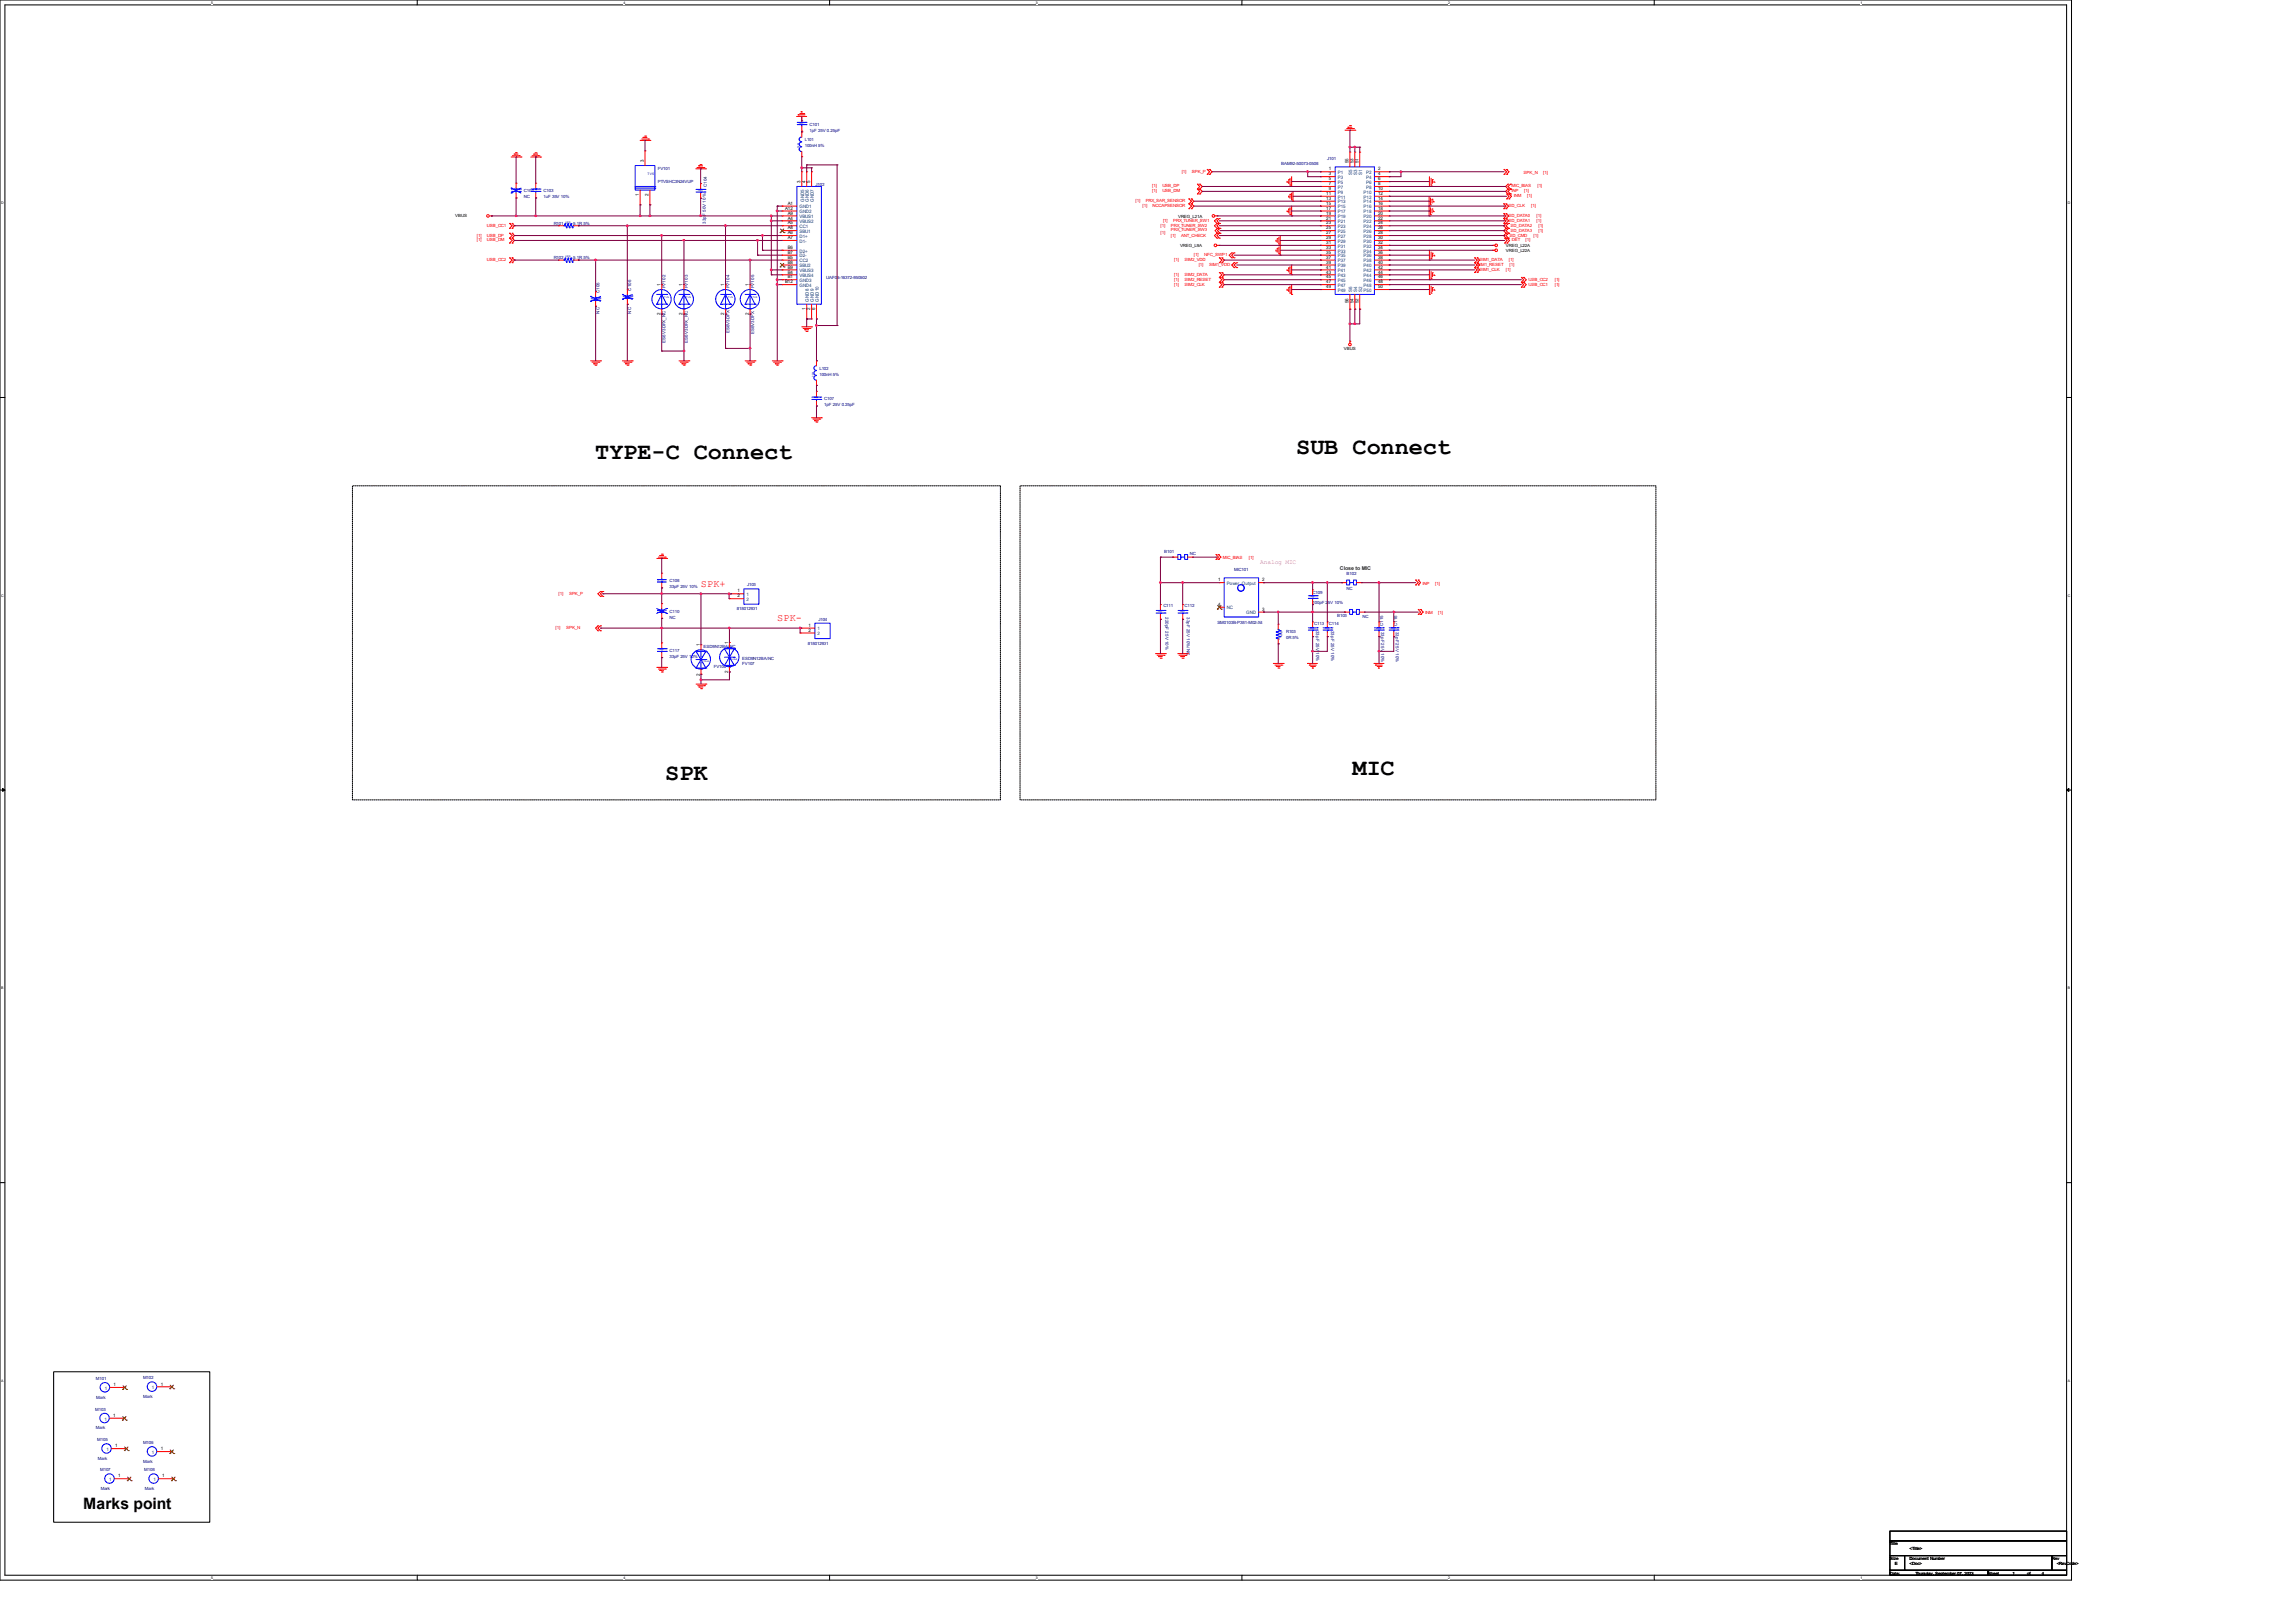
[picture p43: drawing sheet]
<svg xmlns="http://www.w3.org/2000/svg" width="297mm" height="210mm" viewBox="0 0 297 210" stroke-linecap="round" stroke-linejoin="round" font-family="sans-serif">
<defs><g id="words">
<g font-size="3">
<text x="77" y="59.4">TYPE-C Connect</text>
<text x="167.7" y="58.8">SUB Connect</text>
<text x="86.1" y="101">SPK</text>
<text x="175" y="100.3">MIC</text>
</g>
<text font-size="2" x="10.8" y="195.3">Marks point</text>
<g font-size="1.3" fill="#f00">
<text x="90.7" y="75.9">SPK+</text>
<text x="100.5" y="80.3">SPK-</text>
</g>
<text font-size=".8" fill="#f0f" x="163" y="73">Analog MIC</text>
<text font-size=".7" fill="#008000" x="173.3" y="73.7">Close to MIC</text>
<g font-size=".6" fill="#000080">
<text x="104.7" y="16.3">C101</text>
<text x="104.7" y="17">1pF 25V 0.25pF</text>
<text x="85.1" y="22">FV101</text>
<text x="85.1" y="23.7">PTVSHC3N24VUP</text>
<text x="104.1" y="18.3">L101</text>
<text x="104.1" y="19.1">100nH 5%</text>
<text x="165.7" y="21.4">BAM92-50073-0508</text>
<text x="171.7" y="20.7">J101</text>
<text x="67.8" y="24.9">C102</text>
<text x="67.8" y="25.7">NC</text>
<text x="70.3" y="24.9">C103</text>
<text x="70.3" y="25.7">1uF 35V 10%</text>
<text x="71.6" y="29.1">R101</text>
<text x="74.2" y="29.1">5.1R 5%</text>
<text x="91.3" y="29" transform="rotate(-90 91.3 29)">33pF 50V 10%</text>
<text x="91.4" y="24.2" transform="rotate(-90 91.4 24.2)">C104</text>
<text x="105.5" y="24">J102</text>
<text x="71.6" y="33.6">R102</text>
<text x="74.2" y="33.6">5.1R 5%</text>
<text x="77.6" y="40.6" transform="rotate(-90 77.6 40.6)">NC</text>
<text x="77.6" y="37.9" transform="rotate(-90 77.6 37.9)">C105</text>
<text x="81.7" y="40.6" transform="rotate(-90 81.7 40.6)">NC</text>
<text x="81.7" y="37.6" transform="rotate(-90 81.7 37.6)">C106</text>
<text x="86.1" y="37.3" transform="rotate(-90 86.1 37.3)">FV102</text>
<text x="89" y="37.3" transform="rotate(-90 89 37.3)">FV103</text>
<text x="94.4" y="37.3" transform="rotate(-90 94.4 37.3)">FV104</text>
<text x="97.5" y="37.3" transform="rotate(-90 97.5 37.3)">FV105</text>
<text x="106.9" y="36.1">UAF05-16372-950502</text>
<text x="86.1" y="44.3" transform="rotate(-90 86.1 44.3)">ES6V3DFX_NC</text>
<text x="89" y="44.3" transform="rotate(-90 89 44.3)">ES6V3DFX_NC</text>
<text x="94.4" y="43.1" transform="rotate(-90 94.4 43.1)">ES6V3DFX</text>
<text x="97.5" y="43.3" transform="rotate(-90 97.5 43.3)">ES6V3DFX</text>
<text x="106" y="47.9">L102</text>
<text x="106" y="48.6">100nH 5%</text>
<text x="106.6" y="51.8">C107</text>
<text x="106.6" y="52.6">1pF 25V 0.25pF</text>
<text x="150.6" y="71.5">B101</text>
<text x="153.9" y="71.8">NC</text>
<text x="86.6" y="75.4">C108</text>
<text x="86.6" y="76.1">33pF 25V 10%</text>
<text x="96.6" y="75.9">J103</text>
<text x="159.6" y="73.9">MIC101</text>
<text x="169.8" y="76.9">C109</text>
<text x="174.2" y="74.3">B102</text>
<text x="174.2" y="76.3">NC</text>
<text x="86.6" y="79.3">C110</text>
<text x="86.6" y="80.1">NC</text>
<text x="91" y="83.8">ESD9N12BA/NC</text>
<text x="95.3" y="79">818012931</text>
<text x="104.5" y="83.4">818012931</text>
<text x="105.9" y="80.3">J104</text>
<text x="150.5" y="78.5">C111</text>
<text x="150.8" y="79.8" transform="rotate(90 150.8 79.8)">220pF 25V 10%</text>
<text x="153.2" y="78.5">C112</text>
<text x="153.5" y="79.8" transform="rotate(90 153.5 79.8)">33pF 25V 10%/NC</text>
<text x="157.5" y="80.7">SM0103B-P381-M02-X4</text>
<text x="166.4" y="82">R103</text>
<text x="166.4" y="82.7">0R 5%</text>
<text x="169.8" y="78.2">100pF 25V 10%</text>
<text x="170" y="80.9">C113</text>
<text x="170.3" y="81.6" transform="rotate(90 170.3 81.6)">33pF 25V 10%</text>
<text x="171.9" y="80.9">C114</text>
<text x="172.2" y="81.6" transform="rotate(90 172.2 81.6)">33pF 25V 10%</text>
<text x="173" y="79.9">B103</text>
<text x="176.3" y="79.9">NC</text>
<text x="178.7" y="81.7" transform="rotate(90 178.7 81.7)">33pF 25V 10%</text>
<text x="178.9" y="81" transform="rotate(-90 178.9 81)">C115</text>
<text x="180.6" y="81.7" transform="rotate(90 180.6 81.7)">33pF 25V 10%</text>
<text x="180.7" y="81" transform="rotate(-90 180.7 81)">C116</text>
<text x="86.6" y="84.4">C117</text>
<text x="86.6" y="85.1">33pF 25V 10%</text>
<text x="92.3" y="86.4">FV106</text>
<text x="96" y="86.1">FV107</text>
<text x="96" y="85.3">ESD9N12BA/NC</text>
<text x="12.4" y="178.6">M101</text>
<text x="18.5" y="178.5">M102</text>
<text x="12.3" y="182.6">M103</text>
<text x="12.4" y="185">Mark</text>
<text x="12.4" y="181">Mark</text>
<text x="18.5" y="180.9">Mark</text>
<text x="12.6" y="186.5">M105</text>
<text x="12.7" y="188.9">Mark</text>
<text x="13" y="190.4">M107</text>
<text x="18.5" y="186.9">M106</text>
<text x="18.5" y="189.3">Mark</text>
<text x="18.7" y="190.4">M108</text>
<text x="13" y="192.8">Mark</text>
<text x="18.8" y="192.8">Mark</text>
</g>
<g font-size=".6">
<text x="83.3" y="21" transform="rotate(-90 83.3 21)">3</text>
<text x="103.5" y="23.7" transform="rotate(-90 103.5 23.7)">3</text>
<text x="104.2" y="23.7" transform="rotate(-90 104.2 23.7)">4</text>
<text x="104.8" y="23.7" transform="rotate(-90 104.8 23.7)">5</text>
<text x="171.9" y="22.1">1</text>
<text x="171.9" y="22.7">3</text>
<text x="171.9" y="23.3">5</text>
<text x="171.9" y="24">7</text>
<text x="174.5" y="21.1" transform="rotate(-90 174.5 21.1)">55</text>
<text x="175.1" y="21.1" transform="rotate(-90 175.1 21.1)">53</text>
<text x="175.7" y="21.1" transform="rotate(-90 175.7 21.1)">51</text>
<text x="178.3" y="22.1">2</text>
<text x="178.3" y="22.7">4</text>
<text x="178.3" y="23.3">6</text>
<text x="178.3" y="24">8</text>
<text x="58.9" y="28.1">VBUS</text>
<text x="82.6" y="25.4" transform="rotate(-90 82.6 25.4)">1</text>
<text x="83.9" y="25.4" transform="rotate(-90 83.9 25.4)">2</text>
<text x="101.6" y="27.1">A12</text>
<text x="101.9" y="29">A5</text>
<text x="101.9" y="26.5">A1</text>
<text x="101.9" y="29.7">A8</text>
<text x="101.9" y="27.8">A9</text>
<text x="101.9" y="28.4">A4</text>
<text x="152.4" y="28.2">VREG_L21A</text>
<text x="171.6" y="25.2">11</text>
<text x="171.6" y="25.9">13</text>
<text x="171.6" y="26.5">15</text>
<text x="171.6" y="27.1">17</text>
<text x="171.6" y="27.8">19</text>
<text x="171.6" y="28.4">21</text>
<text x="171.6" y="29">23</text>
<text x="171.6" y="29.7">25</text>
<text x="171.9" y="24.6">9</text>
<text x="178.3" y="24.6">10</text>
<text x="178.3" y="25.2">12</text>
<text x="178.3" y="25.9">14</text>
<text x="178.3" y="26.5">16</text>
<text x="178.3" y="27.1">18</text>
<text x="178.3" y="27.8">20</text>
<text x="178.3" y="28.4">22</text>
<text x="178.3" y="29">24</text>
<text x="178.3" y="29.7">26</text>
<text x="101.9" y="33.5">B5</text>
<text x="101.9" y="30.3">A6</text>
<text x="101.9" y="30.9">A7</text>
<text x="101.9" y="32.2">B6</text>
<text x="101.9" y="32.9">B7</text>
<text x="101.9" y="34.1">B8</text>
<text x="101.9" y="34.8">B9</text>
<text x="101.9" y="35.4">B4</text>
<text x="152.7" y="32">VREG_L9A</text>
<text x="171.6" y="30.3">27</text>
<text x="171.6" y="30.9">29</text>
<text x="171.6" y="31.6">31</text>
<text x="171.6" y="32.2">33</text>
<text x="171.6" y="32.9">35</text>
<text x="171.6" y="33.5">37</text>
<text x="171.6" y="34.1">39</text>
<text x="171.6" y="34.8">41</text>
<text x="171.6" y="35.4">43</text>
<text x="178.3" y="30.3">28</text>
<text x="178.3" y="30.9">30</text>
<text x="178.3" y="31.6">32</text>
<text x="178.3" y="32.2">34</text>
<text x="178.3" y="32.9">36</text>
<text x="178.3" y="33.5">38</text>
<text x="178.3" y="34.1">40</text>
<text x="178.3" y="34.8">42</text>
<text x="178.3" y="35.4">44</text>
<text x="194.8" y="32">VREG_L22A</text>
<text x="194.8" y="32.6">VREG_L22A</text>
<text x="85.4" y="40.8" transform="rotate(-90 85.4 40.8)">2</text>
<text x="85.4" y="37" transform="rotate(-90 85.4 37)">1</text>
<text x="88.3" y="40.8" transform="rotate(-90 88.3 40.8)">2</text>
<text x="88.3" y="37" transform="rotate(-90 88.3 37)">1</text>
<text x="93.7" y="40.8" transform="rotate(-90 93.7 40.8)">2</text>
<text x="93.7" y="37" transform="rotate(-90 93.7 37)">1</text>
<text x="96.9" y="40.8" transform="rotate(-90 96.9 40.8)">2</text>
<text x="96.9" y="37" transform="rotate(-90 96.9 37)">1</text>
<text x="101.6" y="36.7">B12</text>
<text x="101.9" y="36">B1</text>
<text x="104.2" y="40.2" transform="rotate(-90 104.2 40.2)">1</text>
<text x="104.8" y="40.2" transform="rotate(-90 104.8 40.2)">2</text>
<text x="105.5" y="40.2" transform="rotate(-90 105.5 40.2)">6</text>
<text x="171.6" y="36">45</text>
<text x="171.6" y="36.7">47</text>
<text x="171.6" y="37.3">49</text>
<text x="174.5" y="39.2" transform="rotate(-90 174.5 39.2)">56</text>
<text x="175.1" y="39.2" transform="rotate(-90 175.1 39.2)">54</text>
<text x="175.7" y="39.2" transform="rotate(-90 175.7 39.2)">52</text>
<text x="178.3" y="36">46</text>
<text x="178.3" y="36.7">48</text>
<text x="178.3" y="37.3">50</text>
<text x="173.9" y="45.3">VBUS</text>
<text x="95.4" y="76.7">1</text>
<text x="95.4" y="77.3">2</text>
<text x="157.6" y="75.2">1</text>
<text x="163.3" y="75.2">2</text>
<text x="90.5" y="83.6" transform="rotate(-90 90.5 83.6)">1</text>
<text x="94.2" y="83.3" transform="rotate(-90 94.2 83.3)">1</text>
<text x="104.6" y="81.1">1</text>
<text x="104.6" y="81.7">2</text>
<text x="157.6" y="78.4">4</text>
<text x="163.3" y="79">3</text>
<text x="90.5" y="87.4" transform="rotate(-90 90.5 87.4)">2</text>
<text x="94.2" y="87.1" transform="rotate(-90 94.2 87.1)">2</text>
<text x="14.7" y="179.4">1</text>
<text x="20.8" y="179.3">1</text>
<text x="14.6" y="183.3">1</text>
<text x="14.9" y="187.3">1</text>
<text x="15.3" y="191.2">1</text>
<text x="20.8" y="187.7">1</text>
<text x="21" y="191.2">1</text>
<text x="244.5" y="200">Title</text>
<text x="244.5" y="201.9">Size</text>
<text x="244.5" y="203.8">Date:</text>
<text x="245.1" y="202.5">E</text>
<text x="247" y="201.9">Document Number</text>
<text x="247" y="202.5">&lt;Doc&gt;</text>
<text x="247" y="200.6">&lt;Title&gt;</text>
<text x="247.8" y="203.8">Thursday, September 07, 2023</text>
<text x="257.2" y="203.8">Sheet</text>
<text x="260.3" y="203.8">1</text>
<text x="262.2" y="203.8">of</text>
<text x="264.2" y="203.8">4</text>
<text x="265.4" y="201.9">Rev</text>
<text x="266.1" y="202.5">&lt;RevCode&gt;</text>
</g>
<g font-size=".6" fill="#f00">
<text x="152.9" y="22.4">[1]</text>
<text x="154.2" y="22.4">SPK_P</text>
<text x="197.1" y="22.5">SPK_N</text>
<text x="199.6" y="22.5">[1]</text>
<text x="63" y="29.3">USB_CC1</text>
<text x="146.9" y="26.2">[1]</text>
<text x="147.8" y="26.8">[1]</text>
<text x="148.2" y="26.2">PRX_SAR_SENSOR</text>
<text x="149.1" y="24.3">[1]</text>
<text x="149.1" y="24.9">[1]</text>
<text x="149.1" y="26.8">NCCAPSENSOR</text>
<text x="150.1" y="29.3">[1]</text>
<text x="150.4" y="24.3">USB_DP</text>
<text x="150.4" y="24.9">USB_DM</text>
<text x="150.4" y="28.7">[1]</text>
<text x="151.5" y="29.3">PRX_TUNER_SW2</text>
<text x="151.5" y="29.9">PRX_TUNER_SW3</text>
<text x="151.8" y="28.7">PRX_TUNER_SW1</text>
<text x="195.2" y="26.8">SD_CLK</text>
<text x="195.2" y="28.1">SD_DATA0</text>
<text x="195.2" y="28.7">SD_DATA1</text>
<text x="195.4" y="29.3">SD_DATA2</text>
<text x="195.4" y="30">SD_DATA3</text>
<text x="195.5" y="24.3">MIC_BIAS</text>
<text x="195.5" y="24.9">INP</text>
<text x="195.8" y="25.5">INM</text>
<text x="197.2" y="24.9">[1]</text>
<text x="197.6" y="25.5">[1]</text>
<text x="198.1" y="26.8">[1]</text>
<text x="198.7" y="28.1">[1]</text>
<text x="198.7" y="28.7">[1]</text>
<text x="198.9" y="24.3">[1]</text>
<text x="199" y="29.3">[1]</text>
<text x="199" y="30">[1]</text>
<text x="61.7" y="30.6">[1]</text>
<text x="61.7" y="31.2">[1]</text>
<text x="63" y="30.6">USB_DP</text>
<text x="63" y="31.2">USB_DM</text>
<text x="63" y="33.8">USB_CC2</text>
<text x="150.1" y="30.2">[1]</text>
<text x="151.5" y="30.7">[1]</text>
<text x="151.9" y="33.8">[1]</text>
<text x="151.9" y="35.7">[1]</text>
<text x="152.8" y="30.7">ANT_CHECK</text>
<text x="153.2" y="33.8">SIM2_VDD</text>
<text x="153.2" y="35.7">SIM2_DATA</text>
<text x="154.4" y="33.1">[1]</text>
<text x="155.1" y="34.4">[1]</text>
<text x="155.8" y="33.1">NFC_SWP1</text>
<text x="156.4" y="34.4">SIM1_VDD</text>
<text x="191.1" y="34.4">SIM1_RESET</text>
<text x="191.4" y="33.8">SIM1_DATA</text>
<text x="191.4" y="35.1">SIM1_CLK</text>
<text x="194.8" y="35.1">[1]</text>
<text x="195.2" y="33.8">[1]</text>
<text x="195.3" y="34.4">[1]</text>
<text x="195.3" y="30.6">SD_CMD</text>
<text x="195.6" y="31.2">DET</text>
<text x="197.4" y="31.2">[1]</text>
<text x="198.4" y="30.6">[1]</text>
<text x="151.9" y="36.3">[1]</text>
<text x="151.9" y="37">[1]</text>
<text x="153.2" y="36.3">SIM2_RESET</text>
<text x="153.2" y="37">SIM2_CLK</text>
<text x="197.7" y="36.3">USB_CC2</text>
<text x="197.7" y="37">USB_CC1</text>
<text x="201.1" y="36.3">[1]</text>
<text x="201.1" y="37">[1]</text>
<text x="72.3" y="77">[1]</text>
<text x="73.6" y="77">SPK_P</text>
<text x="158.2" y="72.4">MIC_BIAS</text>
<text x="161.5" y="72.4">[1]</text>
<text x="184" y="75.7">INP</text>
<text x="185.7" y="75.7">[1]</text>
<text x="71.9" y="81.5">[1]</text>
<text x="73.2" y="81.5">SPK_N</text>
<text x="184.4" y="79.5">INM</text>
<text x="186" y="79.5">[1]</text>
</g>
<g font-size=".6" fill="#004080">
<text x="173.1" y="22.5">P1</text>
<text x="173.1" y="23.2">P3</text>
<text x="173.1" y="23.8">P5</text>
<text x="174.9" y="22.6" transform="rotate(-90 174.9 22.6)">S5</text>
<text x="175.6" y="22.6" transform="rotate(-90 175.6 22.6)">S3</text>
<text x="176.2" y="22.6" transform="rotate(-90 176.2 22.6)">S1</text>
<text x="176.7" y="22.5">P2</text>
<text x="176.7" y="23.2">P4</text>
<text x="176.7" y="23.8">P6</text>
<text x="103.4" y="29.5">CC1</text>
<text x="103.4" y="27">GND1</text>
<text x="103.4" y="27.6">GND2</text>
<text x="103.4" y="28.2">VBUS1</text>
<text x="103.4" y="28.9">VBUS2</text>
<text x="104" y="26.1" transform="rotate(-90 104 26.1)">GND5</text>
<text x="104.6" y="26.1" transform="rotate(-90 104.6 26.1)">GND6</text>
<text x="105.3" y="26.1" transform="rotate(-90 105.3 26.1)">GND7</text>
<text x="173.1" y="25.7">P11</text>
<text x="173.1" y="26.3">P13</text>
<text x="173.1" y="27">P15</text>
<text x="173.1" y="27.6">P17</text>
<text x="173.1" y="28.2">P19</text>
<text x="173.1" y="28.9">P21</text>
<text x="173.1" y="29.5">P23</text>
<text x="173.1" y="24.4">P7</text>
<text x="173.1" y="25.1">P9</text>
<text x="176.4" y="25.1">P10</text>
<text x="176.4" y="25.7">P12</text>
<text x="176.4" y="26.3">P14</text>
<text x="176.4" y="27">P16</text>
<text x="176.4" y="27.6">P18</text>
<text x="176.4" y="28.2">P20</text>
<text x="176.4" y="28.9">P22</text>
<text x="176.4" y="29.5">P24</text>
<text x="176.7" y="24.4">P8</text>
<text x="103.4" y="34">CC2</text>
<text x="103.4" y="30.8">D1+</text>
<text x="103.4" y="31.4">D1-</text>
<text x="103.4" y="32.7">D2+</text>
<text x="103.4" y="33.3">D2-</text>
<text x="103.4" y="30.1">SBU1</text>
<text x="103.4" y="34.6">SBU2</text>
<text x="103.4" y="35.2">VBUS3</text>
<text x="103.4" y="35.9">VBUS4</text>
<text x="173.1" y="30.1">P25</text>
<text x="173.1" y="30.8">P27</text>
<text x="173.1" y="31.4">P29</text>
<text x="173.1" y="32">P31</text>
<text x="173.1" y="32.7">P33</text>
<text x="173.1" y="33.3">P35</text>
<text x="173.1" y="34">P37</text>
<text x="173.1" y="34.6">P39</text>
<text x="173.1" y="35.2">P41</text>
<text x="173.1" y="35.9">P43</text>
<text x="176.4" y="30.1">P26</text>
<text x="176.4" y="30.8">P28</text>
<text x="176.4" y="31.4">P30</text>
<text x="176.4" y="32">P32</text>
<text x="176.4" y="32.7">P34</text>
<text x="176.4" y="33.3">P36</text>
<text x="176.4" y="34">P38</text>
<text x="176.4" y="34.6">P40</text>
<text x="176.4" y="35.2">P42</text>
<text x="176.4" y="35.9">P44</text>
<text x="103.4" y="36.5">GND3</text>
<text x="103.4" y="37.1">GND4</text>
<text x="104.6" y="39" transform="rotate(-90 104.6 39)">GND8</text>
<text x="105.3" y="39" transform="rotate(-90 105.3 39)">GND9</text>
<text x="105.9" y="39" transform="rotate(-90 105.9 39)">GND10</text>
<text x="173.1" y="36.5">P45</text>
<text x="173.1" y="37.1">P47</text>
<text x="173.1" y="37.8">P49</text>
<text x="174.9" y="37.8" transform="rotate(-90 174.9 37.8)">S6</text>
<text x="175.6" y="37.8" transform="rotate(-90 175.6 37.8)">S4</text>
<text x="176.2" y="37.8" transform="rotate(-90 176.2 37.8)">S2</text>
<text x="176.4" y="36.5">P46</text>
<text x="176.4" y="37.1">P48</text>
<text x="176.4" y="37.8">P50</text>
<text x="96.6" y="77.1">1</text>
<text x="96.6" y="77.8">2</text>
<text x="158.7" y="75.7">Power Output</text>
<text x="105.7" y="81.6">1</text>
<text x="105.7" y="82.2">2</text>
<text x="158.7" y="78.9">NC</text>
<text x="161.2" y="79.5">GND</text>
<text x="13.5" y="179.8">1</text>
<text x="19.6" y="179.7">1</text>
<text x="13.5" y="183.8">1</text>
<text x="13.8" y="187.7">1</text>
<text x="14.1" y="191.6">1</text>
<text x="19.6" y="188.1">1</text>
<text x="19.9" y="191.6">1</text>
</g>
<g font-size=".5">
<text x="27.3" y=".5">5</text>
<text x="80.6" y=".5">4</text>
<text x="134" y=".5">3</text>
<text x="187.3" y=".5">2</text>
<text x="240.7" y=".5">1</text>
<text x=".2" y="26.4">D</text>
<text x="267.5" y="26.4">D</text>
<text x=".2" y="77.2">C</text>
<text x="267.5" y="77.2">C</text>
<text x=".2" y="128">B</text>
<text x="267.5" y="128">B</text>
<text x=".2" y="178.8">A</text>
<text x="267.5" y="178.8">A</text>
<text x="27.3" y="204.3">5</text>
<text x="80.6" y="204.3">4</text>
<text x="134" y="204.3">3</text>
<text x="187.3" y="204.3">2</text>
<text x="240.7" y="204.3">1</text>
</g>
<text font-size=".4" fill="#00f" x="83.8" y="22.6">TVS</text>
<g font-size=".3" fill="#00f">
<text x="103.4" y="16">0201</text>
<text x="103.4" y="19.1" transform="rotate(-90 103.4 19.1)">0201</text>
<text x="66.4" y="24.6">0201</text>
<text x="68.9" y="24.6">0402</text>
<text x="73.2" y="28.8">0402</text>
<text x="90.3" y="24.7">0201</text>
<text x="73.2" y="33.3">0402</text>
<text x="77.6" y="38.7" transform="rotate(-180 77.6 38.7)">0201</text>
<text x="81.7" y="38.4" transform="rotate(-180 81.7 38.4)">0201</text>
<text x="85.9" y="38.6">TVS</text>
<text x="88.8" y="38.6">TVS</text>
<text x="94.2" y="38.6">TVS</text>
<text x="97.4" y="38.6">TVS</text>
<text x="105.3" y="51.6">0201</text>
<text x="105.3" y="48.7" transform="rotate(-90 105.3 48.7)">0201</text>
<text x="85.9" y="75.1" transform="rotate(-180 85.9 75.1)">0201</text>
<text x="169.5" y="77.3">0201</text>
<text x="85.9" y="79.1" transform="rotate(-180 85.9 79.1)">0201</text>
<text x="149.8" y="79.2">0201</text>
<text x="152.7" y="79.2">0201</text>
<text x="165.7" y="81.7" transform="rotate(90 165.7 81.7)">0201</text>
<text x="169.5" y="81.4">0201</text>
<text x="171.4" y="81.4">0201</text>
<text x="178.1" y="81.4">0201</text>
<text x="180" y="81.4">0201</text>
<text x="85.3" y="84.2">0201</text>
<text x="90.8" y="85.7">TVS-B</text>
<text x="94.5" y="85.3">TVS-B</text>
</g>
</g></defs>
<path d="M0 0h268v204.5h-268zM.6 .6h266.7v203.2h-266.7z" fill="none" stroke="#000" stroke-width=".13"/>
<g fill="#fff">
<path d="M27.3 .1h.2v.5h-.2z"/>
<path d="M27.3 203.9h.2v.5h-.2z"/>
</g>
<path d="M54 0v.6M54 203.8v.7" fill="none" stroke="#000" stroke-width=".13"/>
<g fill="#fff">
<path d="M80.6 .1h.3v.5h-.3z"/>
<path d="M80.6 203.9h.3v.5h-.3z"/>
</g>
<path d="M107.3 0v.6M107.3 203.8v.7" fill="none" stroke="#000" stroke-width=".13"/>
<g fill="#fff">
<path d="M134 .1h.2v.5h-.2z"/>
<path d="M134 203.9h.2v.5h-.2z"/>
</g>
<path d="M160.7 0v.6M160.7 203.8v.7" fill="none" stroke="#000" stroke-width=".13"/>
<g fill="#fff">
<path d="M187.3 .1h.2v.5h-.2z"/>
<path d="M187.3 203.9h.2v.5h-.2z"/>
</g>
<path d="M214 0v.6M214 203.8v.7" fill="none" stroke="#000" stroke-width=".13"/>
<g fill="#fff">
<path d="M240.7 .1h.2v.5h-.2z"/>
<path d="M240.7 203.9h.2v.5h-.2z"/>
<path d="M.2 26h.3v.5h-.3z"/>
<path d="M267.5 26h.3v.5h-.3z"/>
<path d="M.2 76.8h.3v.5h-.3z"/>
<path d="M267.5 76.8h.3v.5h-.3z"/>
</g>
<path d="M0 51.4h.6M267.3 51.4h.7" fill="none" stroke="#000" stroke-width=".13"/>
<g fill="#fff">
<path d="M.2 127.6h.2v.5h-.2z"/>
<path d="M267.5 127.6h.3v.5h-.3z"/>
</g>
<path d="M0 102.2h.6M267.3 102.2h.7" fill="none" stroke="#000" stroke-width=".13"/>
<path d="M.3 102l.3 .2-.3 .2zM267.3 102.2l.3-.2v.4z" fill="#000" stroke="#000" stroke-width=".13"/>
<g fill="#fff">
<path d="M.2 178.4h.3v.5h-.3z"/>
<path d="M267.5 178.4h.3v.5h-.3z"/>
</g>
<path d="M45.6 62.9h83.8v40.6h-83.8zM132 62.9h82.2v40.6h-82.2zM0 153h.6M267.3 153h.7M6.9 177.5h20.2v19.5h-20.2zM244.5 198.1h22.8v1.3h-22.8zM244.5 199.4h22.8v1.9h-22.8zM244.5 201.3h1.9v1.9h-1.9zM244.5 203.2h12.7v.6h-12.7zM246.4 201.3h19v1.9h-19zM257.2 203.2h10.1v.6h-10.1zM265.4 201.3h1.9v1.9h-1.9z" fill="none" stroke="#000" stroke-width=".13"/>
<g fill="none" stroke="#f00" stroke-width=".13">
<path d="M66.5 19.9h.1M66.5 19.9h.5M66.7 19.8h.1M66.8 19.8h.1M69 19.9h.1M69 19.9h.6M69.2 19.8h.1M69.3 19.8h.1M82.8 18.2h1.3M83 18h.9M83.2 17.8h.1M83.2 17.8h.5"/>
<path d="M83.4 17.6h.1M83.4 19.5h.1M83.4 19.5v1.9M83.5 17.6h.1M83.9 18h.1M84.1 18.2h.1M103.1 15.1h.1M103.1 15.1h1.3M103.3 14.9h.1M103.3 14.9h.8M103.5 14.7h.5M103.6 14.5h.1"/>
<path d="M103.6 14.5h.2M103.7 17.1h.1M103.7 15.1h.1M103.7 17h.1M103.7 15.1v.6M103.7 16.3v.7M103.7 17.1v.6M103.7 19.6v.7M104 14.7h.1M174 16.8h1.3M174.2 16.6h.9M174.4 16.5h.1"/>
<path d="M174.4 16.5h.5M174.6 16.3h.1M174.6 19.7h.1M174.6 19.7v1.9M174.7 16.3h.1M175.1 16.6h.1M175.3 16.8h.1M175.3 19.7h.1M175.3 19.7v1.9M175.9 19.7h.1M175.9 19.7v1.9M63.3 27.9h.3"/>
<path d="M63.6 27.9h.1M65.9 28.9h.1M65.9 29.5h.1M65.9 30.2h.1M65.9 30.8h.1M65.9 31.5h.1M65.9 33.4h.1M65.9 34h.1M65.9 28.9l.4 .3-.4 .3M65.9 30.2l.4 .3-.4 .3M65.9 30.8l.4 .3-.4 .4M65.9 33.4l.4 .3-.4 .3"/>
<path d="M66.1 20.3h1.3M66.3 29.5h.1M66.3 28.9h.1M66.3 30.8h.1M66.3 30.2h.1M66.3 31.5h.1M66.3 34h.1M66.3 33.4h.1M66.3 28.9l.2 .3-.2 .3M66.3 30.2l.2 .3-.2 .3M66.3 30.8l.2 .3-.2 .4M66.3 33.4l.2 .3-.2 .3"/>
<path d="M66.3 20.2h.9M66.8 23.7h.1M66.8 25.6h.1M66.8 23.7v.6M66.8 25v.6M67.2 20.2h.1M67.4 20.3h.1M68.7 20.3h1.2M68.8 20.2h.9M69.3 23.7h.1M69.3 25.6h.1M69.3 23.7v.6"/>
<path d="M69.3 25v.6M69.7 20.2h.1M69.9 20.3h.1M72.3 29.2h.1M72.3 33.7h.1M72.3 29.2h.6M72.3 33.7h.6M74.2 29.2h.6M74.2 33.7h.6M74.8 29.2h.1M74.8 33.7h.1M77 39.6h.1"/>
<path d="M77 37.7h.1M77 37.7v.7M77 39v.6M81.2 39.4h.1M81.2 37.5h.1M81.2 37.5v.6M81.2 38.7v.7M82.8 26.5h.1M82.8 24.6v1.9M84.1 26.5h.1M84.1 24.6v1.9M85.6 36.8h.1"/>
<path d="M85.6 36.8v.7M88.5 36.8h.1M88.5 36.8v.7M90 21.8h1.3M90.2 21.7h.9M90.4 21.5h.1M90.4 21.5h.5M90.6 21.3h.1M90.6 23.7h.1M90.6 25.7h.1M90.6 23.7v.7M90.6 25v.7"/>
<path d="M90.7 21.3h.1M91.1 21.7h.1M91.3 21.8h.1M93.9 36.8h.1M93.9 36.8v.7M97 36.8h.1M97 36.8v.7M101.2 29.2h.1M101.2 33.7h.1M101.2 30.5h.1M101.2 31.1h.1M101.2 32.4h.1"/>
<path d="M101.2 33h.1M101.2 26.7h.1M101.2 27.3h.1M101.2 36.2h.1M101.2 36.8h.1M101.2 29.8h.1M101.2 34.3h.1M101.2 27.9h.1M101.2 28.6h.1M101.2 34.9h.1M101.2 35.6h.1M101.2 27.9h1.9"/>
<path d="M101.2 32.4h1.9M101.2 29.2h1.9M101.2 33.7h1.9M101.2 30.5h1.9M101.2 31.1h1.9M101.2 33h1.9M101.2 26.7h1.9M101.2 27.3h1.9M101.2 36.2h1.9M101.2 36.8h1.9M101.2 29.8h1.9M101.2 34.3h1.9"/>
<path d="M101.2 28.6h1.9M101.2 34.9h1.9M101.2 35.6h1.9M103.7 20.3h.1M103.7 22.2h.1M103.7 22.2v1.9M104.4 22.2h.1M104.4 22.2v1.9M104.4 39.4v1.9M105 22.2h.1M105 22.2v1.9M105 39.4v1.9"/>
<path d="M105.6 39.4v1.9M153.8 26.4h.1M153.8 25.7h.1M153.8 27h.1M153.8 25.7l.3 .3-.3 .4M153.8 26.4l.3 .3-.3 .3M154.1 25.7h.1M154.1 26.4h.1M154.1 27h.1M154.1 25.7l.3 .3-.3 .4M154.1 26.4l.3 .3-.3 .3M154.9 24.5h.1"/>
<path d="M154.9 23.8h.1M154.9 25.1h.1M154.9 23.8l.3 .3-.3 .4M154.9 24.5l.3 .3-.3 .3M155.2 23.8h.1M155.2 24.5h.1M155.2 25.1h.1M155.2 23.8l.3 .3-.3 .4M155.2 24.5l.3 .3-.3 .3M156.2 22.6h.1M156.2 21.9h.1M156.2 21.9l.3 .3-.3 .4"/>
<path d="M156.5 21.9h.1M156.5 22.6h.1M156.5 21.9l.3 .3-.3 .4M157.2 27.9h.2M157.4 27.9h.1M157.4 28.3h.1M157.4 28.9h.1M157.4 29.5h.1M157.4 30.2h.1M157.4 30.8h.1M157.4 31.7h.3M157.4 28.3l-.3 .3 .3 .3"/>
<path d="M157.4 28.9l-.3 .3 .3 .3M157.4 30.2l-.3 .3 .3 .3M157.5 29.5h.1M157.5 30.2h.1M157.5 29.5l-.3 .3 .3 .4M157.7 31.7h.1M157.7 28.3h.1M157.7 28.9h.1M157.7 29.5h.1M157.7 34h.1M157.7 33.4h.1M157.7 35.9h.1"/>
<path d="M157.7 35.3h.1M157.7 36.5h.1M157.7 37.2h.1M157.7 30.2h.1M157.7 30.8h.1M157.7 28.3l-.3 .3 .3 .3M157.7 28.9l-.3 .3 .3 .3M157.7 33.4l.4 .3-.4 .3M157.7 35.3l.4 .3-.4 .3M157.7 35.9l.4 .3-.4 .3M157.7 36.5l.4 .3-.4 .4M157.7 30.2l-.3 .3 .3 .3"/>
<path d="M157.8 29.5h.1M157.8 30.2h.1M157.8 29.5l-.3 .3 .3 .4M158.1 33.4h.1M158.1 34h.1M158.1 35.3h.1M158.1 35.9h.1M158.1 36.5h.1M158.1 37.2h.1M158.1 33.4l.3 .3-.3 .3M158.1 35.3l.3 .3-.3 .3M158.1 35.9l.3 .3-.3 .3"/>
<path d="M158.1 36.5l.3 .3-.3 .4M159.3 32.7h.1M159.3 33.4h.1M159.3 32.7l-.3 .3 .3 .4M159.6 32.7h.1M159.6 33.4h.1M159.6 34h.1M159.6 34.6h.1M159.6 32.7l-.3 .3 .3 .4M159.6 34l-.3 .3 .3 .3M160 34h.1M160 34.6h.1"/>
<path d="M160 34l-.4 .3 .4 .3M165.1 31.2h.1M165.1 32.5h.1M165.1 31.1v.1M165.1 32.3v.2M165.2 30.9h.1M165.2 32.1h.1M165.2 30.9v.5M165.2 32.1v.5M165.4 31.6h.1M165.4 32.9h.1M165.4 30.7v.9"/>
<path d="M165.4 32v.9M165.6 31.7h.1M165.6 33h.1M165.6 30.5v2.5M166.5 23.6h.1M166.5 27.4h.1M166.5 35h.1M166.5 37.5h.1M166.5 23.5v.1M166.5 27.3v.1M166.5 34.9v.1M166.5 37.4v.1"/>
<path d="M166.7 23.2h.1M166.7 25.5h.1M166.7 27.1h.1M166.7 34.7h.1M166.7 37.2h.1M166.7 23.2v.5M166.7 25.4v.1M166.7 27.1v.5M166.7 34.7v.5M166.7 37.2v.5M166.9 24h.1M166.9 25.1h.1"/>
<path d="M166.9 27.8h.1M166.9 35.4h.1M166.9 37.9h.1M166.9 23.1v.9M166.9 25.1v.6M166.9 26.9v.9M166.9 34.5v.9M166.9 37v.9M167.1 24.1h.1M167.1 25.9h.1M167.1 27.9h.1M167.1 35.6h.1"/>
<path d="M167.1 38.1h.1M167.1 22.9v1.2M167.1 25v.9M167.1 26.7v1.2M167.1 34.3v1.3M167.1 36.8v1.3M167.3 26h.1M167.3 24.8v1.2M170.8 22.2h.1M170.8 25.4h.1M170.8 26h.1M170.8 26.7h.1"/>
<path d="M170.8 27.3h.1M170.8 27.9h.1M170.8 28.6h.1M170.8 29.2h.1M170.8 29.8h.1M170.8 30.5h.1M170.8 31.1h.1M170.8 22.9h.1M170.8 31.7h.1M170.8 32.4h.1M170.8 33h.1M170.8 33.7h.1"/>
<path d="M170.8 34.3h.1M170.8 34.9h.1M170.8 35.6h.1M170.8 36.2h.1M170.8 36.8h.1M170.8 37.5h.1M170.8 23.5h.1M170.8 24.1h.1M170.8 24.8h.1M170.8 27.9h1.9M170.8 31.7h1.9M170.8 32.4h1.9"/>
<path d="M170.8 29.2h1.9M170.8 33.7h1.9M170.8 30.5h1.9M170.8 31.1h1.9M170.8 33h1.9M170.8 26.7h1.9M170.8 27.3h1.9M170.8 36.2h1.9M170.8 36.8h1.9M170.8 29.8h1.9M170.8 34.3h1.9M170.8 28.6h1.9"/>
<path d="M170.8 34.9h1.9M170.8 35.6h1.9M170.8 22.2h1.9M170.8 24.8h1.9M170.8 25.4h1.9M170.8 26h1.9M170.8 22.9h1.9M170.8 37.5h1.9M170.8 23.5h1.9M170.8 24.1h1.9M174.6 38.1v1.9M175.3 38.1v1.9"/>
<path d="M175.9 38.1v1.9M177.8 27.9h1.9M177.8 31.7h1.9M177.8 32.4h1.9M177.8 29.2h1.9M177.8 33.7h1.9M177.8 30.5h1.9M177.8 31.1h1.9M177.8 33h1.9M177.8 26.7h1.9M177.8 27.3h1.9M177.8 36.2h1.9"/>
<path d="M177.8 36.8h1.9M177.8 29.8h1.9M177.8 34.3h1.9M177.8 28.6h1.9M177.8 34.9h1.9M177.8 35.6h1.9M177.8 22.2h1.9M177.8 24.8h1.9M177.8 25.4h1.9M177.8 26h1.9M177.8 22.9h1.9M177.8 37.5h1.9"/>
<path d="M177.8 23.5h1.9M177.8 24.1h1.9M179.7 24.8h.1M179.7 25.4h.1M179.7 26h.1M179.7 26.7h.1M179.7 27.3h.1M179.7 22.2h.1M179.7 27.9h.1M179.7 28.6h.1M179.7 29.2h.1M179.7 29.8h.1"/>
<path d="M179.7 30.5h.1M179.7 31.1h.1M179.7 31.7h.1M179.7 32.4h.1M179.7 33h.1M179.7 33.7h.1M179.7 22.9h.1M179.7 34.3h.1M179.7 34.9h.1M179.7 35.6h.1M179.7 36.2h.1M179.7 36.8h.1"/>
<path d="M179.7 37.5h.1M179.7 23.5h.1M179.7 24.1h.1M184.9 26.7h.1M184.9 27.9h.1M184.9 25.4v2.5M184.9 24.1h.1M184.9 33.7h.1M184.9 36.2h.1M184.9 38.1h.1M184.9 22.9v1.2M184.9 32.4v1.3"/>
<path d="M184.9 34.9v1.3M184.9 36.8v1.3M185 26.5h.1M185 27.8h.1M185 25.6v.9M185 26.9v.9M185.1 24h.1M185.1 33.5h.1M185.1 36h.1M185.1 37.9h.1M185.1 23.1v.9M185.1 32.6v.9"/>
<path d="M185.1 35.1v.9M185.1 37v.9M185.3 25.8h.1M185.3 27.1h.1M185.3 25.8v.5M185.3 27.1v.5M185.3 23.2h.1M185.3 32.8h.1M185.3 35.3h.1M185.3 37.2h.1M185.3 23.2v.5M185.3 32.8v.5"/>
<path d="M185.3 35.3v.5M185.3 37.2v.5M185.4 26.1h.1M185.4 27.4h.1M185.4 26v.1M185.4 27.3v.1M185.5 23.6h.1M185.5 33.1h.1M185.5 35.6h.1M185.5 37.5h.1M185.5 23.5v.1M185.5 33v.1"/>
<path d="M185.5 35.5v.1M185.5 37.4v.1M190.8 33.4h.1M190.8 34h.1M190.8 34.6h.1M190.8 35.3h.1M190.8 33.4l.3 .3-.3 .3M190.8 34l.3 .3-.3 .3M190.8 34.6l.3 .3-.3 .4M191.1 33.4h.1M191.1 34h.1M191.1 34.6h.1"/>
<path d="M191.1 35.3h.1M191.1 33.4l.3 .3-.3 .3M191.1 34l.3 .3-.3 .3M191.1 34.6l.3 .3-.3 .4M193.1 31.7h.1M193.1 32.4h.1M193.1 31.7h.3M193.1 32.4h.3M194.5 27h.1M194.5 26.4h.1M194.5 28.3h.1M194.5 27.6h.1"/>
<path d="M194.5 28.9h.1M194.5 26.4l.3 .3-.3 .3M194.5 27.6l.3 .3-.3 .4M194.5 28.3l.3 .3-.3 .3M194.6 22.6h.1M194.6 21.9h.1M194.6 21.9l.3 .3-.3 .4M194.6 31.5h.1M194.6 30.8h.1M194.6 30.8l.3 .3-.3 .4M194.8 27h.1M194.8 26.4h.1"/>
<path d="M194.8 28.3h.1M194.8 27.6h.1M194.8 28.9h.1M194.8 29.5h.1M194.8 30.2h.1M194.8 30.8h.1M194.8 26.4l.4 .3-.4 .3M194.8 27.6l.4 .3-.4 .4M194.8 28.3l.4 .3-.7 .6 .3 .3M194.8 29.5l-.3 .3 .3 .4M194.8 30.2l-.3 .3 .3 .3M194.9 22.6h.1"/>
<path d="M194.9 21.9h.1M194.9 25.1h.1M194.9 25.7h.1M194.9 21.9l.3 .3-.3 .4M194.9 25.1l.3 .3-.3 .3M194.9 31.5h.1M194.9 30.8h.1M194.9 30.8l.4 .3-.4 .4M195.1 23.8h.1M195.1 24.5h.1M195.1 25.1h.1M195.1 23.8l-.3 .3 .3 .4"/>
<path d="M195.1 24.5l-.3 .3 .3 .3M195.2 29.5h.1M195.2 28.9h.1M195.2 30.2h.1M195.2 30.8h.1M195.2 28.9l-.4 .3 .4 .3M195.2 29.5l-.4 .3 .4 .4M195.2 30.2l-.4 .3 .4 .3M195.2 25.1h.1M195.2 25.7h.1M195.2 25.1l.3 .3-.3 .3M195.4 24.5h.1"/>
<path d="M195.4 23.8h.1M195.4 25.1h.1M195.4 23.8l-.3 .3 .3 .4M195.4 24.5l-.3 .3 .3 .3M196.8 36.5h.1M196.8 35.9h.1M196.8 37.2h.1M196.8 35.9l.3 .3-.3 .3M196.8 36.5l.3 .3-.3 .4M197.1 36.5h.1M197.1 35.9h.1M197.1 37.2h.1"/>
<path d="M197.1 35.9l.3 .3-.3 .3M197.1 36.5l.3 .3-.3 .4M76.4 46.7h1.3M76.6 46.9h.9M76.8 47.1h.1M76.8 47.1h.5M77 47.2h.1M77.1 47.2h.1M77.5 46.9h.1M77.7 46.7h.1M80.5 46.7h1.3M80.7 46.9h.9"/>
<path d="M80.9 47.1h.1M80.9 47.1h.5M81.1 47.2h.1M81.2 47.2h.1M81.6 46.9h.1M81.8 46.7h.1M85.6 40.6h.1M85.6 40v.6M87.8 46.7h1.3M88 46.9h.9M88.2 47.1h.1M88.2 47.1h.5"/>
<path d="M88.4 47.2h.1M88.5 40.6h.1M88.5 40v.6M88.5 47.2h.1M88.9 46.9h.1M89.1 46.7h.1M93.9 40.6h.1M93.9 40v.6M96.4 46.7h1.3M96.6 46.9h.9M96.8 47.1h.1M96.8 47.1h.5"/>
<path d="M97 47.2h.1M97 40.6h.1M97 40v.6M97.1 47.2h.1M97.5 46.9h.1M97.7 46.7h.1M99.9 46.7h1.3M100.1 46.9h.9M100.3 47.1h.1M100.3 47.1h.5M100.5 47.2h.1M100.6 47.2h.1"/>
<path d="M101 46.9h.1M101.2 46.7h.1M103.7 42.3h1.3M103.9 42.5h.9M104.1 42.7h.1M104.1 42.7h.5M104.3 42.9h.1M104.4 41.3h.1M104.4 42.9h.1M104.8 42.5h.1M105 42.3h.1M105 41.3h.1"/>
<path d="M105 54.1h1.3M105.2 54.2h.8M105.4 54.4h.1M105.4 54.4h.5M105.5 54.6h.2M105.6 41.3h.1M105.6 50.6h.1M105.6 52.5h.1M105.6 49.9h.1M105.6 46.7h.1M105.6 46.7v.6M105.6 49.2v.7"/>
<path d="M105.6 50.6v.7M105.6 51.9v.6M105.7 54.6h.1M106 54.2h.1M106.3 54.1h.1M174.6 44.2h.1M174.6 40h.1M174.6 44.2v.2M175.3 40h.1M175.9 40h.1M77.7 76.5h.1M77.7 77.2h.1"/>
<path d="M77.7 76.5l-.4 .3 .4 .4M78 76.5h.1M78 77.2h.1M78 76.5l-.3 .3 .3 .4M85 72.3h1.2M85.2 72.1h.9M85.3 71.9h.1M85.3 71.9h.6M85.6 71.7h.1M85.6 78.1h.1M85.6 76.1h.1M85.6 74.2h.1"/>
<path d="M85.6 74.2v.6M85.6 75.4v.7M85.6 78.1v.6M85.6 79.4v.6M85.7 71.7h.1M86.1 72.1h.1M86.2 72.3h.1M94.3 76.8h.1M94.3 77.5h.1M94.3 76.8h1.9M94.3 77.5h1.9M150.1 78.2h.1"/>
<path d="M150.1 78.2v.7M150.1 79.5v.6M151.7 72.1h.1M151.7 72.1h.7M153 78.2h.1M153 78.2v.7M153 79.5v.6M153.6 72.1h.7M154.3 72.1h.1M157.3 71.8h.1M157.3 72.4h.1M157.3 71.8l.3 .3-.3 .3"/>
<path d="M157.6 71.8h.1M157.6 72.4h.1M157.6 71.8l.3 .3-.3 .3M157.7 75.4h.1M157.7 78.6h.1M157.7 75.4h.7M157.7 78.6h.7M162.8 79.2h.6M162.8 75.4h.6M163.4 75.4h.1M163.4 79.2h.1M169.8 76.3h.1"/>
<path d="M169.8 78.2h.1M169.8 76.3v.7M169.8 77.6v.6M173.6 75.4h.1M173.6 75.4h.6M173.9 79.2h.1M173.9 79.2h.7M175.5 75.4h.6M175.9 79.2h.6M176.1 75.4h.1M176.5 79.2h.1M183.1 75.1h.1"/>
<path d="M183.1 75.7h.1M183.1 75.1l.4 .3-.4 .3M183.5 75.1h.1M183.5 75.7h.1M183.5 78.9h.1M183.5 79.5h.1M183.5 75.1l.3 .3-.3 .3M183.5 78.9l.3 .3-.3 .3M183.8 78.9h.1M183.8 79.5h.1M183.8 78.9l.3 .3-.3 .3M77.3 81h.1"/>
<path d="M77.3 81.6h.1M77.3 81l-.3 .3 .3 .3M77.7 81h.1M77.7 81.6h.1M77.7 81l-.4 .3 .4 .3M85 86.4h1.2M85.2 86.6h.9M85.3 86.7h.1M85.3 86.7h.6M85.6 87h.1M85.6 83.2h.1M85.6 85.1h.1"/>
<path d="M85.6 80h.1M85.6 83.2v.6M85.6 84.5v.6M85.7 87h.1M86.1 86.6h.1M86.2 86.4h.1M90 88.5h1.3M90.3 88.7h.8M90.4 88.9h.1M90.4 88.9h.5M90.6 89.1h.2M90.7 83.4h.1"/>
<path d="M90.7 87.2h.1M90.7 83.4v.7M90.7 86.6v.6M90.8 89.1h.1M91.1 88.7h.1M91.3 88.5h.1M94.4 83.1h.1M94.4 87h.1M94.4 83.1v.7M94.4 86.3v.7M103.5 81.3h.1M103.5 81.9h.1"/>
<path d="M103.5 81.3h1.9M103.5 81.9h1.9M149.5 84.6h1.2M149.7 84.8h.9M149.9 85h.1M149.9 85h.5M150.1 85.2h.1M150.1 80.1h.1M150.2 85.2h.1M150.6 84.8h.1M150.7 84.6h.1M152.4 84.6h1.2"/>
<path d="M152.5 84.8h.9M152.7 85h.1M152.7 85h.5M152.9 85.2h.1M153 80.1h.1M153 85.2h.1M153.4 84.8h.1M153.6 84.6h.1M164.7 85.9h1.3M164.9 86.1h.9M165.1 86.2h.1M165.1 86.2h.5"/>
<path d="M165.3 86.4h.1M165.4 83.3h.1M165.4 80.8h.1M165.4 80.8v.6M165.4 82.7v.6M165.4 86.4h.1M165.8 86.1h.1M166 85.9h.1M169.2 85.9h.1M169.2 85.9h1.2M169.4 86.1h.1M169.4 86.1h.9"/>
<path d="M169.5 86.2h.6M169.8 86.4h.1M169.8 80.5h.1M169.8 82.4h.1M169.8 80.5v.6M169.8 81.7v.7M170.1 86.2h.1M171.7 80.5h.1M171.7 82.4h.1M171.7 80.5v.6M171.7 81.7v.7M177.8 85.9h.1"/>
<path d="M177.8 85.9h1.2M177.9 86.1h.1M177.9 86.1h.9M178.1 86.2h.5M178.3 86.4h.1M178.4 80.5h.1M178.4 82.4h.1M178.4 80.5v.6M178.4 81.7v.7M178.6 86.2h.1M180.3 80.5h.1M180.3 82.4h.1"/>
<path d="M180.3 80.5v.6M180.3 81.7v.7M14.2 179.5h1.9M16.1 179.5h.1M20.3 179.5h1.9M22.2 179.5h.1M14.2 183.5h1.9M14.4 187.5h1.9M14.8 191.3h1.9M16.1 183.5h.1M16.3 187.5h.1M16.7 191.3h.1"/>
<path d="M20.3 187.8h1.9M20.5 191.3h1.9M22.2 187.8h.1M22.4 191.3h.1"/>
<circle cx="63.1" cy="27.9" r=".17"/>
<circle cx="157" cy="27.9" r=".17"/>
<circle cx="157.2" cy="31.8" r=".17"/>
<circle cx="193.5" cy="32.4" r=".17"/>
<circle cx="193.5" cy="31.8" r=".17"/>
<circle cx="174.6" cy="44.6" r=".17"/>
</g>
<g fill="none" stroke="#00f" stroke-width=".13">
<path d="M103.1 16.1h1.2M103.1 15.8h1.2M103.7 19a.3 .3 0 0 0-.3 .3 .3 .3 0 0 0 .3 .3M103.7 18.4a.3 .3 0 0 0-.3 .3 .3 .3 0 0 0 .3 .3M103.7 17.7a.3 .3 0 0 0-.3 .3 .3 .3 0 0 0 .3 .3M103.7 15.8h.1M103.7 16.1h.1M103.7 15.7v.1M103.7 16.1v.2M104.3 16.1h.1M104.3 15.8h.1M66.1 25h.1"/>
<path d="M66.1 24.3h.1M66.1 24.3l1.3 .7M66.2 24.8h1.1M66.2 24.5h1.1M66.8 24.5h.1M66.8 24.8h.1M66.8 24.3v.2M66.8 24.8v.2M67.3 24.8h.1M67.3 24.5h.1M67.4 24.3l-1.3 .7M68.7 24.8h1.1"/>
<path d="M68.7 24.5h1.1M69.3 24.5h.1M69.3 24.8h.1M69.3 24.3v.2M69.3 24.8v.2M69.8 24.8h.1M69.8 24.5h.1M72.9 29.2h.1M72.9 33.7h.1M73 29.2h.1M73 33.7h.1M73.1 29h.1"/>
<path d="M73.1 33.4h.1M73.1 29l-.1 .2M73.1 29l.2 .5M73.1 33.4l-.1 .3M73.1 33.4l.2 .5M73.3 29.5h.1M73.3 33.9h.1M73.5 29h.1M73.5 33.4h.1M73.5 29l-.2 .5M73.5 29l.2 .5M73.5 33.4l-.2 .5"/>
<path d="M73.5 33.4l.2 .5M73.7 29.5h.1M73.7 33.9h.1M73.9 29h.1M73.9 33.4h.1M73.9 29l-.2 .5M73.9 29l.1 .5M73.9 33.4l-.2 .5M73.9 33.4l.1 .5M74 29.5h.1M74 33.9h.1M74.2 29.2h.1"/>
<path d="M74.2 33.7h.1M74.2 29.2l-.2 .3M74.2 33.7l-.2 .2M76.4 38.4h.1M76.4 39h.1M76.4 38.4l1.3 .6M76.5 38.6h1.1M76.5 38.9h1.1M77 38.9h.1M77 38.6h.1M77 38.4v.2M77 38.9v.1"/>
<path d="M77.6 38.6h.1M77.6 38.9h.1M77.7 38.4l-1.3 .6M80.5 38.1h.1M80.5 38.7h.1M80.5 38.1l1.3 .6M80.6 38.3h1.1M80.6 38.6h1.1M81.2 38.6h.1M81.2 38.3h.1M81.2 38.1v.2M81.2 38.6v.1"/>
<path d="M81.7 38.3h.1M81.7 38.6h.1M81.8 38.1l-1.3 .6M82.2 21.4h2.5v3.2h-2.5zM82.2 24.1h2.5M82.2 24.3h2.5M84.7 24.1h.1M84.7 24.3h.1M85 39.4h.1M85 38.1h1.2M85 39.4l.6-1.3 .6 1.3M85 39.4h1.2"/>
<path d="M85.6 37.5v2.5M86.2 38.1h.1M86.2 39.4h.1M87.8 39.4h.1M87.8 38.1h1.3M87.8 39.4h1.3M87.8 39.4l.7-1.3 .6 1.3M88.5 37.5v2.5M89.1 38.1h.1M89.1 39.4h.1M90 24.8h1.2M90 24.5h1.2"/>
<path d="M90.6 24.5h.1M90.6 24.8h.1M90.6 24.4v.1M90.6 24.8v.2M91.2 24.8h.1M91.2 24.5h.1M93.2 39.4h.1M93.2 38.1h1.3M93.2 39.4h1.3M93.2 39.4l.7-1.3 .6 1.3M93.9 37.5v2.5M94.5 38.1h.1"/>
<path d="M94.5 39.4h.1M96.4 39.4h.1M96.4 38.1h1.3M96.4 39.4h1.3M96.4 39.4l.6-1.3 .7 1.3M97 37.5v2.5M97.7 38.1h.1M97.7 39.4h.1M103.1 24.1h3.2v15.3h-3.2zM172.7 21.6h5.1v16.5h-5.1zM85.6 40h.1M88.5 40h.1"/>
<path d="M93.9 40h.1M97 40h.1M105 51.7h1.2M105 51.4h1.2M105.6 51.4h.1M105.6 51.7h.1M105.6 48.6a.3 .3 0 0 0-.3 .3 .3 .3 0 0 0 .3 .3M105.6 48a.3 .3 0 0 0-.3 .3 .3 .3 0 0 0 .3 .3M105.6 47.3a.3 .3 0 0 0-.3 .3 .3 .3 0 0 0 .3 .3M105.6 51.3v.1M105.6 51.7v.2M106.2 51.7h.1"/>
<path d="M106.2 51.4h.1M85 78.7l1.2 .7M85 79h.1M85 79.2h.1M85 75h.1M85 75.3h.1M85 79h1.2M85 79.2h1.2M85 75h1.2M85 75.3h1.2M85.6 79.2h.1M85.6 79h.1"/>
<path d="M85.6 75.3h.1M85.6 75h.1M85.6 74.8v.2M85.6 75.3v.1M85.6 78.7v.3M85.6 79.2v.2M86.2 78.7h.1M86.2 79.4h.1M86.2 78.7l-1.2 .7M96.2 76.2h2v2h-2zM149.6 79.3h1.1M149.6 79h1.1"/>
<path d="M150.1 79h.1M150.1 79.3h.1M150.1 78.9v.1M150.1 79.3v.2M150.7 79.3h.1M150.7 79h.1M152.4 71.8h.3v.6h-.3zM152.4 79.3h1.1M152.4 79h1.1M152.7 72.1h.1M152.7 72.1h.5M153 79h.1"/>
<path d="M153 79.3h.1M153 78.9v.1M153 79.3v.2M153.2 71.8h.4v.6h-.4zM153.5 79.3h.1M153.5 79h.1M158.4 74.8h4.4v5h-4.4zM169.2 77.4h1.2M169.2 77.1h1.2M169.8 77.1h.1M169.8 77.4h.1M169.8 77v.1"/>
<path d="M169.8 77.4v.2M170.4 77.4h.1M170.4 77.1h.1M174.2 75.1h.4v.6h-.4zM174.6 78.9h.4v.6h-.4zM174.6 75.4h.1M174.6 75.4h.5M175 79.2h.1M175 79.2h.5M175.1 75.1h.4v.6h-.4zM175.5 78.9h.4v.6h-.4zM85 84.3h1.2"/>
<path d="M85 83.9h1.2M85.6 83.9h.1M85.6 84.3h.1M85.6 83.8v.1M85.6 84.3v.2M86.2 84.3h.1M86.2 83.9h.1M90 84.3h.1M90 86.4h.1M90 84.3h1.3M90 85.3h1.3M90 86.4h1.3"/>
<path d="M90 84.3l.7 1M90.7 86.6h.1M90.7 85.3h.1M90.7 84.1v2.5M90.7 85.3l-.7 1.1M90.7 85.3l.6 1.1M91.3 85.3h.1M91.3 86.4h.1M91.3 84.3h.1M91.3 84.3l-.6 1M93.7 83.9h.1M93.7 86.1h.1"/>
<path d="M93.7 83.9h1.3M93.7 85h1.3M93.7 86.1h1.3M93.7 83.9l.7 1.1M94.4 86.3h.1M94.4 85h.1M94.4 83.8v2.5M94.4 85l-.7 1.1M94.4 85l.6 1.1M95 85h.1M95 86.1h.1M95 83.9h.1"/>
<path d="M95 83.9l-.6 1.1M105.4 80.6h2v2h-2zM165.1 81.8h.1M165.1 82.2h.1M165.1 82.5h.1M165.1 81.8l.5 .2M165.1 82.2l.5 .2M165.1 82.5l.3 .2M165.4 82.7h.1M165.4 81.5h.1M165.4 81.5l.2 .1M165.4 81.4v.1"/>
<path d="M165.6 81.6h.1M165.6 82h.1M165.6 82.4h.1M165.6 81.6l-.5 .2M165.6 82l-.5 .2M165.6 82.4l-.5 .1M169.2 81.5h1.2M169.2 81.2h1.2M169.8 81.2h.1M169.8 81.5h.1M169.8 81.1v.1M169.8 81.5v.2"/>
<path d="M170.4 81.5h.1M170.4 81.2h.1M171.2 81.5h1.1M171.2 81.2h1.1M171.7 81.2h.1M171.7 81.5h.1M171.7 81.1v.1M171.7 81.5v.2M172.3 81.5h.1M172.3 81.2h.1M177.8 81.5h1.1M177.8 81.2h1.1"/>
<path d="M178.4 81.2h.1M178.4 81.5h.1M178.4 81.1v.1M178.4 81.5v.2M178.9 81.5h.1M178.9 81.2h.1M179.7 81.5h1.1M179.7 81.2h1.1M180.3 81.2h.1M180.3 81.5h.1M180.3 81.1v.1M180.3 81.5v.2"/>
<path d="M180.8 81.5h.1M180.8 81.2h.1"/>
<circle cx="85.6" cy="38.7" r="1.25"/>
<circle cx="88.5" cy="38.7" r="1.25"/>
<circle cx="93.8" cy="38.7" r="1.25"/>
<circle cx="97" cy="38.7" r="1.25"/>
<circle cx="90.7" cy="85.3" r="1.25"/>
<circle cx="94.3" cy="85" r="1.25"/>
<circle cx="13.6" cy="179.5" r=".61"/>
<circle cx="19.7" cy="179.4" r=".61"/>
<circle cx="13.5" cy="183.5" r=".61"/>
<circle cx="13.8" cy="187.4" r=".61"/>
<circle cx="14.2" cy="191.3" r=".61"/>
<circle cx="19.7" cy="187.8" r=".61"/>
<circle cx="19.9" cy="191.3" r=".61"/>
</g>
<g fill="none" stroke="#804000" stroke-width=".13">
<path d="M100.9 30.1h.1M100.9 34.5h.1M101 29.6l.4 .5M101 34.1l.4 .4M101.4 29.6l-.5 .5M101.4 34.1l-.5 .4M101.4 30.1h.1M101.4 34.5h.1M157.5 78.8h.1M157.5 78.4l.5 .4M157.9 78.4l-.4 .4M158 78.8h.1"/>
<path d="M15.9 179.8h.1M15.9 179.3l.5 .5M16.3 179.3l-.4 .5M16.4 179.8h.1M22 179.7h.1M22 179.2l.5 .5M22.4 179.2l-.4 .5M22.5 179.7h.1M15.8 183.8h.1M15.9 183.3l.4 .5M16.1 187.7h.1M16.1 187.2l.5 .5"/>
<path d="M16.3 183.3l-.5 .5M16.3 183.8h.1M16.5 191.6h.1M16.5 191.1l.5 .5M16.6 187.2l-.5 .5M16.6 187.7h.1M16.9 191.1l-.4 .5M17 191.6h.1M22 188.1h.1M22 187.6l.5 .5M22.2 191.6h.1M22.2 191.1l.5 .5"/>
<path d="M22.4 187.6l-.4 .5M22.5 188.1h.1M22.6 191.1l-.4 .5M22.7 191.6h.1"/>
</g>
<circle cx="160.5" cy="76.1" r=".42" fill="none" stroke="#00f" stroke-width=".17"/>
<g fill="none" stroke="#800040" stroke-width=".13">
<path d="M83.4 18.2h.1M83.4 18.2v1.3M103.7 15.6h.1M103.7 17h.1M103.7 15.1v.5M103.7 17v.1M174.6 16.8h.1M174.6 19h.1M174.6 16.8v2.9M174.6 19h1.3M175.3 19h.1M175.3 19v.7"/>
<path d="M175.9 19h.1M175.9 19v.7M63.6 27.9h.1M63.6 27.9h37.6M66.5 29.2h.1M66.5 33.7h.1M66.5 31.1h.1M66.5 30.5h.1M66.5 29.2h5.8M66.5 30.5h34.7M66.5 31.1h34.7M66.5 33.7h5.8"/>
<path d="M66.8 25.6h.1M66.8 27.9h.1M66.8 20.3h.1M66.8 20.3v3.4M66.8 25.6v2.3M69.3 20.3h.1M69.3 25.6h.1M69.3 27.9h.1M69.3 20.3v3.4M69.3 25.6v2.3M74.8 29.2h.1M74.8 33.7h.1"/>
<path d="M74.8 29.2h26.4M74.8 33.7h26.4M77 39.6h.1M77 33.7h.1M77 33.7v4M77 39.6v7.1M81.2 39.4h.1M81.2 29.2h.1M81.2 29.2v8.3M81.2 39.4v7.3M82.8 26.5h.1M82.8 27.9h.1"/>
<path d="M82.8 26.5v1.4M84.1 26.5h.1M84.1 27.9h.1M84.1 26.5v1.4M85.6 30.5h.1M85.6 30.5v6.3M88.5 31.1h.1M88.5 31.1v5.7M90.6 21.8h.1M90.6 25.7h.1M90.6 27.9h.1M90.6 21.8v1.9"/>
<path d="M90.6 25.7v2.2M93.9 29.2h.1M93.9 29.2v7.6M97 33.7h.1M97 33.7v3.1M98 33h.1M98 31.1h.1M98 33h3.2M98 31.1v1.9M98.6 32.4h.1M98.6 30.5h.1M98.6 32.4h2.6"/>
<path d="M98.6 30.5v1.9M99.8 27.9h.1M99.8 28.6h.1M99.8 35.6h.1M99.8 34.9h.1M99.8 28.6h1.4M99.8 35.6h1.4M99.8 27.9v7.7M99.8 34.9h1.4M100.5 26.7h.1M100.5 27.3h.1M100.5 36.2h.1"/>
<path d="M100.5 36.8h.1M100.5 26.7h.7M100.5 26.7v20M100.5 27.3h.7M100.5 36.2h.7M100.5 36.8h.7M103.7 21.7h.1M103.7 20.3v1.9M103.7 21.7h1.3M104.4 21.3h.1M104.4 21.3v.9M104.4 21.3h3.9"/>
<path d="M105 21.7h.1M105 21.7v.5M108.3 21.3h.1M108.3 21.3v20.8M154.4 26.7h16.4M154.4 26h16.4M155.5 24.1h15.3M155.5 24.8h15.3M156.8 22.2h14M157.4 27.9h13.4M157.7 31.7h13.1M157.7 29.2h13.1"/>
<path d="M157.7 30.5h13.1M157.7 28.6h13.1M157.8 29.8h13M158.4 33.7h12.4M158.4 36.2h12.4M158.4 35.6h12.4M158.4 36.8h12.4M159.6 33h11.2M160 34.3h10.8M165.6 32.4h5.2M165.6 31.1h5.2M167.1 27.3h3.7"/>
<path d="M167.1 34.9h3.7M167.1 23.5h3.7M167.1 37.5h3.7M167.3 25.4h3.5M169.2 22.2h.1M169.2 22.2v.7h1.6M170.8 22.2h.1M170.8 22.9h.1M170.8 23.5h.1M170.8 24.1h.1M170.8 24.8h.1M170.8 25.4h.1"/>
<path d="M170.8 26h.1M170.8 26.7h.1M170.8 27.3h.1M170.8 27.9h.1M170.8 28.6h.1M170.8 29.2h.1M170.8 29.8h.1M170.8 30.5h.1M170.8 31.1h.1M170.8 32.4h.1M170.8 33h.1M170.8 33.7h.1"/>
<path d="M170.8 34.3h.1M170.8 34.9h.1M170.8 35.6h.1M170.8 36.2h.1M170.8 36.8h.1M170.8 37.5h.1M170.8 31.7h.1M179.7 22.2h.1M179.7 22.9h.1M179.7 23.5h.1M179.7 24.1h.1M179.7 24.8h.1"/>
<path d="M179.7 25.4h.1M179.7 31.1h.1M179.7 31.7h.1M179.7 32.4h.1M179.7 33h.1M179.7 33.7h.1M179.7 34.3h.1M179.7 34.9h.1M179.7 35.6h.1M179.7 36.2h.1M179.7 36.8h.1M179.7 37.5h.1"/>
<path d="M179.7 29.2h14.8M179.7 32.4h13.4M179.7 30.5h14.8M179.7 33h5.2M179.7 31.1h14.9M179.7 33.7h11.1M179.7 26.7h14.8M179.7 27.3h5.2M179.7 36.2h17.1M179.7 27.9h14.8M179.7 28.6h14.8M179.7 35.6h5.2"/>
<path d="M179.7 34.9h11.1M179.7 36.8h17.1M179.7 22.2h14.9M179.7 23.5h5.2M179.7 24.1h15.1M179.7 24.8h15.1M179.7 25.4h15.2M179.7 26h5.2M179.7 29.8h14.8M179.7 34.3h11.1M179.7 37.5h5.2M179.7 31.7h13.4"/>
<path d="M181.2 22.2h.1M181.2 22.2v.7h-1.5M184.9 26h.1M184.9 27.3h.1M194.5 26.7h.1M194.5 27.9h.1M194.5 28.6h.1M194.5 29.2h.1M194.5 29.8h.1M194.5 30.5h.1M85.6 40.6h.1M85.6 45.4h.1"/>
<path d="M85.6 40.6v4.8M85.6 45.4h2.9M88.5 40.6h.1M88.5 45.4h.1M88.5 40.6v6.1M93.9 45.1h.1M93.9 40.6h.1M93.9 45.1h3.1M93.9 40.6v4.5M97 45.1h.1M97 40.6h.1M97 40.6v6.1"/>
<path d="M104.4 41.3h.1M104.4 41.3v1M104.4 41.3h.6M105.6 52.5h.1M105.6 49.9h.1M105.6 41.3h.1M105.6 42.1h.1M105.6 46.7h.1M105.6 41.3v5.4M105.6 49.9v.7M105.6 52.5v1.6M105.6 42.1h2.7"/>
<path d="M108.3 42.1h.1M174.6 40h.1M174.6 41.9h.1M174.6 40v4.2M175.3 40h.1M175.3 41.9h.1M175.3 40v1.9M175.9 40h.1M175.9 40v1.9h-1.3M78 76.8h.1M78 76.8h16.6M85.6 72.3h.1"/>
<path d="M85.6 76.1h.1M85.6 76.8h.1M85.6 72.3v1.9M85.6 76.1v2M90.7 76.8h.1M90.7 76.8v6.6M94.3 76.8h.1M94.3 76.8v.7M94.6 76.8h.1M150.1 72.1h.1M150.1 75.4h.1M150.1 72.1h1.6"/>
<path d="M150.1 72.1v6.1M150.1 75.4h7.6M151.7 72.1h.1M153 75.4h.1M153 75.4v2.8M154.3 72.1h3M157.3 72.1h.1M163.4 75.4h.1M163.4 79.2h.1M163.4 75.4h10.2M163.4 79.2h10.5M165.4 79.2h.1"/>
<path d="M165.4 79.2v1.6M169.8 75.4h.1M169.8 78.2h.1M169.8 79.2h.1M169.8 75.4v.9M169.8 78.2v2.3M171.7 75.4h.1M171.7 75.4v5.1M173.6 75.4h.1M173.9 79.2h.1M176.1 75.4h7M176.5 79.2h7"/>
<path d="M178.4 75.4h.1M178.4 75.4v5.1M180.3 79.2h.1M180.3 79.2v1.3M77.7 81.3h.1M77.7 81.3h25.9M85.6 85.1h.1M85.6 80h.1M85.6 81.3h.1M85.6 80v3.2M85.6 85.1v1.3M90.7 87.2h.1"/>
<path d="M90.7 88h.1M90.7 87.2v1.3M94.4 81.3h.1M94.4 87h.1M94.4 81.3v1.8M94.4 87v1h-3.7M103.5 81.3h.1M103.5 81.3v.6M103.6 81.3h.1M150.1 80.1h.1M150.1 80.1v4.5M153 80.1h.1"/>
<path d="M153 80.1v4.5M165.4 83.3h.1M165.4 83.3v2.6M169.8 82.4h.1M169.8 84.3h.1M169.8 82.4v3.5M171.7 82.4h.1M171.7 82.4v1.9h-1.9M178.4 82.4h.1M178.4 84.3h.1M178.4 82.4v3.5M180.3 82.4h.1"/>
<path d="M180.3 82.4v1.9h-1.9"/>
</g>
<g fill="#f0f" stroke="#f0f" stroke-width=".13">
<circle cx="98.6" cy="30.5" r=".11"/>
<circle cx="98" cy="31.1" r=".11"/>
<circle cx="100.5" cy="27.3" r=".11"/>
<circle cx="100.5" cy="36.2" r=".11"/>
<circle cx="99.8" cy="27.9" r=".11"/>
<circle cx="99.8" cy="28.6" r=".11"/>
<circle cx="99.8" cy="34.9" r=".11"/>
<circle cx="69.3" cy="27.9" r=".11"/>
<circle cx="66.7" cy="27.9" r=".11"/>
<circle cx="97" cy="33.6" r=".11"/>
<circle cx="93.8" cy="29.2" r=".11"/>
<circle cx="82.8" cy="27.9" r=".11"/>
<circle cx="88.5" cy="31.1" r=".11"/>
<circle cx="85.6" cy="30.5" r=".11"/>
<circle cx="84.1" cy="27.9" r=".11"/>
<circle cx="97" cy="45.1" r=".11"/>
<circle cx="85.6" cy="81.3" r=".11"/>
<circle cx="90.7" cy="76.8" r=".11"/>
<circle cx="94.3" cy="81.3" r=".11"/>
<circle cx="103.5" cy="81.3" r=".11"/>
<circle cx="85.6" cy="76.8" r=".11"/>
<circle cx="90.6" cy="27.9" r=".11"/>
<circle cx="81.1" cy="29.2" r=".11"/>
<circle cx="77" cy="33.6" r=".11"/>
<circle cx="90.7" cy="87.9" r=".11"/>
<circle cx="105.6" cy="42.1" r=".11"/>
<circle cx="88.5" cy="45.4" r=".11"/>
<circle cx="100.5" cy="36.8" r=".11"/>
<circle cx="150.1" cy="75.4" r=".11"/>
<circle cx="153" cy="75.4" r=".11"/>
<circle cx="169.8" cy="75.4" r=".11"/>
<circle cx="171.7" cy="75.4" r=".11"/>
<circle cx="178.4" cy="75.4" r=".11"/>
<circle cx="169.8" cy="79.2" r=".11"/>
<circle cx="165.3" cy="79.2" r=".11"/>
<circle cx="180.3" cy="79.2" r=".11"/>
<circle cx="169.8" cy="84.3" r=".11"/>
<circle cx="178.4" cy="84.3" r=".11"/>
<circle cx="174.6" cy="19" r=".11"/>
<circle cx="175.2" cy="19" r=".11"/>
<circle cx="174.6" cy="41.9" r=".11"/>
<circle cx="175.2" cy="41.9" r=".11"/>
<circle cx="94.3" cy="76.8" r=".11"/>
<circle cx="169.1" cy="22.2" r=".11"/>
<circle cx="181.2" cy="22.2" r=".11"/>
<circle cx="103.7" cy="21.7" r=".11"/>
</g>
<use href="#words"/>
</svg>
